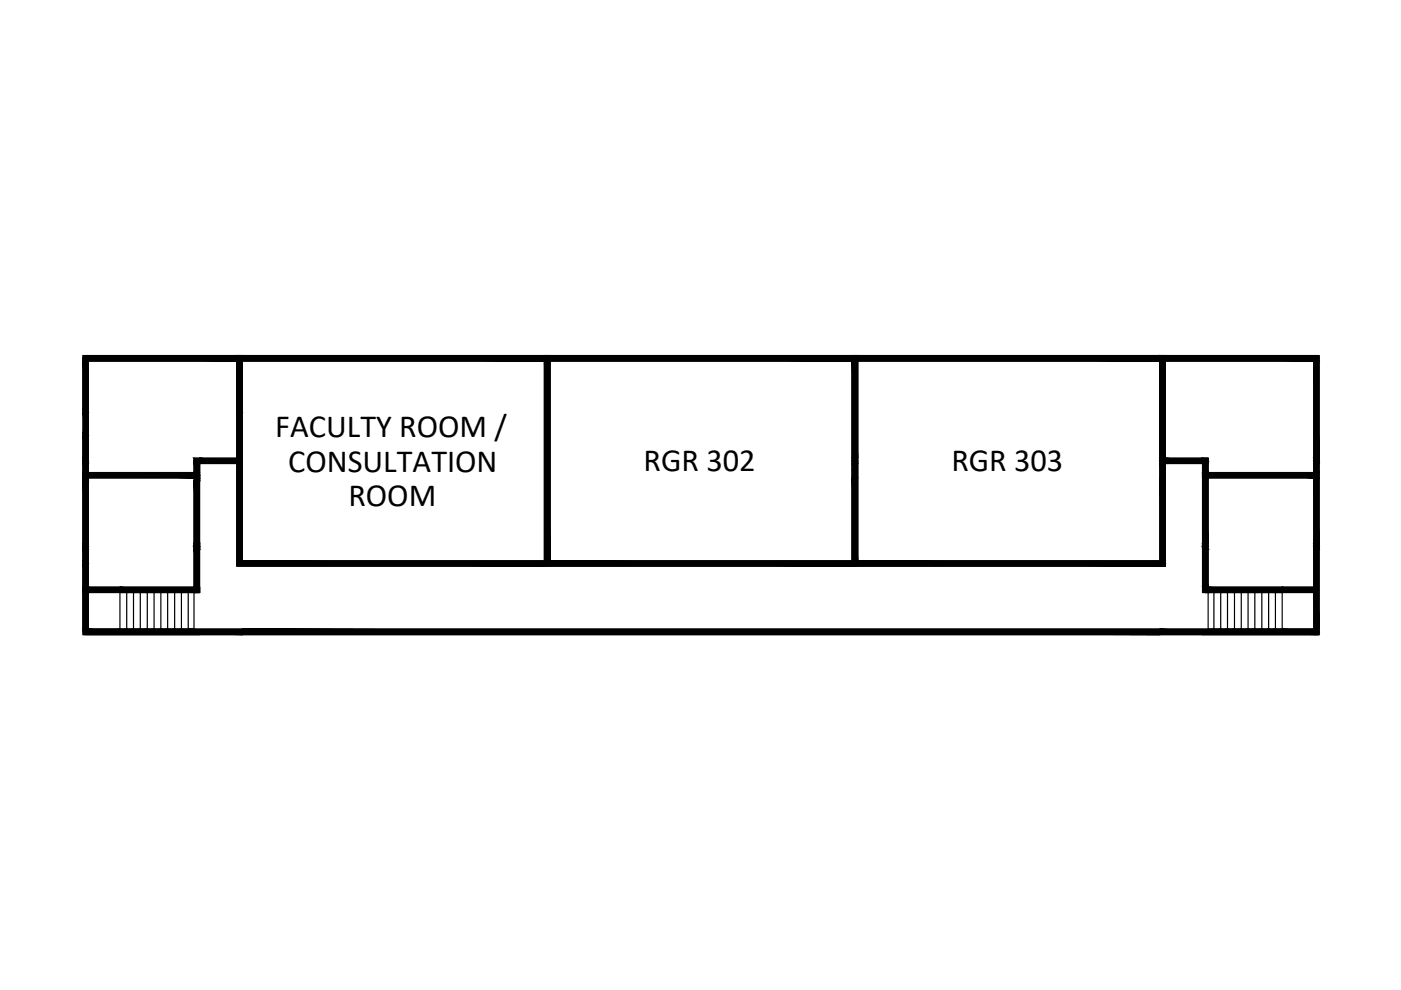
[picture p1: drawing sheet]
<svg xmlns="http://www.w3.org/2000/svg" width="297mm" height="210mm" viewBox="0 0 297 210" stroke-linecap="round" stroke-linejoin="round" font-family="sans-serif">
<defs><g id="words">
<g font-size="6.9">
<text x="58.4" y="92.7">FACULTY ROOM /</text>
<text x="61.1" y="100">CONSULTATION</text>
<text x="136.5" y="99.9">RGR 302</text>
<text x="201.7" y="99.9">RGR 303</text>
<text x="73.9" y="107.3">ROOM</text>
</g>
</g></defs>
<!-- layer: hatches -->
<g fill="#000" stroke="#000" stroke-width=".21">
<path d="M18.1 133.4v.6zM18.7 133.4v.6zM25.4 133.4v.6z"/>
<path d="M17.6 76l.5 .6v-.6zM17.6 76l.5 .6h-.5z"/>
<path d="M17.6 76.6l.5 10.3v-10.3zM17.6 76.6l.5 10.3h-.5z"/>
<path d="M18.1 76l.6 .6v-.6zM18.1 76l.6 .6h-.6z"/>
<path d="M18.1 76.6l.6 10.3v-10.3zM18.1 76.6l.6 10.3h-.6z"/>
<path d="M17.6 75.4l32.6 .6v-.6zM17.6 75.4l32.6 .6h-32.6z"/>
<path d="M18.7 76l31.5 .6v-.6zM18.7 76l31.5 .6h-31.5z"/>
<path d="M50.2 76l.6 .6v-.6zM50.2 76l.6 .6h-.6z"/>
<path d="M50.2 76.6l.6 10.3v-10.3zM50.2 76.6l.6 10.3h-.6z"/>
<path d="M50.2 76l.6 43.5v-43.5zM50.2 76l.6 43.5h-.6z"/>
<path d="M50.2 75.4l1.2 .6v-.6zM50.2 75.4l1.2 .6h-1.2z"/>
<path d="M50.8 76l.6 .6v-.6zM50.8 76l.6 .6h-.6z"/>
<path d="M50.8 76.6l.6 10.3v-10.3zM50.8 76.6l.6 10.3h-.6z"/>
<path d="M50.2 75.4l65.2 .6v-.6zM50.2 75.4l65.2 .6h-65.2z"/>
<path d="M51.4 76l64.6 .6v-.6zM51.4 76l64.6 .6h-64.6z"/>
<path d="M115.4 76.6l.6 42.3v-42.3zM115.4 76.6l.6 42.3h-.6z"/>
<path d="M51.4 75.4l65.2 .6v-.6zM51.4 75.4l65.2 .6h-65.2z"/>
<path d="M116 76.6l.6 42.3v-42.3zM116 76.6l.6 42.3h-.6z"/>
<path d="M115.4 75.4l65.3 .6v-.6zM115.4 75.4l65.3 .6h-65.3z"/>
<path d="M116 76l64.7 .6v-.6zM116 76l64.7 .6h-64.7z"/>
<path d="M180.7 76l.6 .6v-.6zM180.7 76l.6 .6h-.6z"/>
<path d="M180.7 76.6l.6 20.5v-20.5zM180.7 76.6l.6 20.5h-.6z"/>
<path d="M181.3 76.6l.5 20.5v-20.5zM181.3 76.6l.5 20.5h-.5z"/>
<path d="M180.7 75.4l65.2 .6v-.6zM180.7 75.4l65.2 .6h-65.2z"/>
<path d="M181.3 76l64.6 .6v-.6zM181.3 76l64.6 .6h-64.6z"/>
<path d="M245.9 76l.6 .6v-.6zM245.9 76l.6 .6h-.6z"/>
<path d="M245.9 76.6l.6 20.5v-20.5zM245.9 76.6l.6 20.5h-.6z"/>
<path d="M245.9 75.4l1.2 .6v-.6zM245.9 75.4l1.2 .6h-1.2z"/>
<path d="M246.5 76l.6 .6v-.6zM246.5 76l.6 .6h-.6z"/>
<path d="M246.5 76.6l.6 20.5v-20.5zM246.5 76.6l.6 20.5h-.6z"/>
<path d="M247.1 76l32 .6v-.6zM247.1 76l32 .6h-32z"/>
<path d="M278.5 76.6l.6 20.5v-20.5zM278.5 76.6l.6 20.5h-.6z"/>
<path d="M247.1 75.4l32.6 .6v-.6zM247.1 75.4l32.6 .6h-32.6z"/>
<path d="M279.1 76l.6 .6v-.6zM279.1 76l.6 .6h-.6z"/>
<path d="M279.1 76.6l.6 20.5v-20.5zM279.1 76.6l.6 20.5h-.6z"/>
<path d="M17.6 86.9l.5 .5v-.5zM17.6 86.9l.5 .5h-.5z"/>
<path d="M17.6 87.4l.5 4.3v-4.3zM17.6 87.4l.5 4.3h-.5z"/>
<path d="M17.6 91.7l.5 .6v-.6zM17.6 91.7l.5 .6h-.5z"/>
<path d="M17.6 92.3l.5 4.8v-4.8zM17.6 92.3l.5 4.8h-.5z"/>
<path d="M17.6 97.1l.5 .6v-.6zM17.6 97.1l.5 .6h-.5z"/>
<path d="M17.6 97.7l.5 .6v-.6zM17.6 97.7l.5 .6h-.5z"/>
<path d="M17.6 98.3l.5 1.9v-1.9zM17.6 98.3l.5 1.9h-.5z"/>
<path d="M18.1 86.9l.6 .5v-.5zM18.1 86.9l.6 .5h-.6z"/>
<path d="M18.1 87.4l.6 4.3v-4.3zM18.1 87.4l.6 4.3h-.6z"/>
<path d="M18.1 91.7l.6 .6v-.6zM18.1 91.7l.6 .6h-.6z"/>
<path d="M18.1 92.3l.6 4.8v-4.8zM18.1 92.3l.6 4.8h-.6z"/>
<path d="M18.1 97.1l.6 .6v-.6zM18.1 97.1l.6 .6h-.6z"/>
<path d="M18.1 97.7l.6 .6v-.6zM18.1 97.7l.6 .6h-.6z"/>
<path d="M18.1 98.3l.6 1.9v-1.9zM18.1 98.3l.6 1.9h-.6z"/>
<path d="M41.1 97.7l.6 .6v-.6zM41.1 97.7l.6 .6h-.6z"/>
<path d="M41.1 98.3l.6 1.9v-1.9zM41.1 98.3l.6 1.9h-.6z"/>
<path d="M41.1 97.1l1.2 .6v-.6zM41.1 97.1l1.2 .6h-1.2z"/>
<path d="M41.7 97.7l.6 .6v-.6zM41.7 97.7l.6 .6h-.6z"/>
<path d="M41.7 98.3l.6 1.9v-1.9zM41.7 98.3l.6 1.9h-.6z"/>
<path d="M42.3 97.1l7.9 .6v-.6zM42.3 97.1l7.9 .6h-7.9z"/>
<path d="M42.3 97.7l7.9 .6v-.6zM42.3 97.7l7.9 .6h-7.9z"/>
<path d="M50.8 86.9l.6 .5v-.5zM50.8 86.9l.6 .5h-.6z"/>
<path d="M50.8 87.4l.6 31.5v-31.5zM50.8 87.4l.6 31.5h-.6z"/>
<path d="M180.7 97.1l.6 .6v-.6zM180.7 97.1l.6 .6h-.6z"/>
<path d="M180.7 97.7l.6 .6v-.6zM180.7 97.7l.6 .6h-.6z"/>
<path d="M180.7 98.3l.6 3v-3zM180.7 98.3l.6 3h-.6z"/>
<path d="M181.3 97.1l.5 .6v-.6zM181.3 97.1l.5 .6h-.5z"/>
<path d="M181.3 97.7l.5 .6v-.6zM181.3 97.7l.5 .6h-.5z"/>
<path d="M181.3 98.3l.5 3v-3zM181.3 98.3l.5 3h-.5z"/>
<path d="M245.9 97.1l.6 .6v-.6zM245.9 97.1l.6 .6h-.6z"/>
<path d="M245.9 97.7l.6 .6v-.6zM245.9 97.7l.6 .6h-.6z"/>
<path d="M245.9 98.3l.6 3v-3zM245.9 98.3l.6 3h-.6z"/>
<path d="M246.5 97.1l.6 .6v-.6zM246.5 97.1l.6 .6h-.6z"/>
<path d="M246.5 97.7l.6 .6v-.6zM246.5 97.7l.6 .6h-.6z"/>
<path d="M246.5 98.3l.6 3v-3zM246.5 98.3l.6 3h-.6z"/>
<path d="M247.1 97.1l7.9 .6v-.6zM247.1 97.1l7.9 .6h-7.9z"/>
<path d="M247.1 97.7l7.9 .6v-.6zM247.1 97.7l7.9 .6h-7.9z"/>
<path d="M255 97.7l.6 .6v-.6zM255 97.7l.6 .6h-.6z"/>
<path d="M255 98.3l.6 1.9v-1.9zM255 98.3l.6 1.9h-.6z"/>
<path d="M255 97.1l1.1 .6v-.6zM255 97.1l1.1 .6h-1.1z"/>
<path d="M255.6 97.7l.5 .6v-.6zM255.6 97.7l.5 .6h-.5z"/>
<path d="M255.6 98.3l.5 1.9v-1.9zM255.6 98.3l.5 1.9h-.5z"/>
<path d="M278.5 97.1l.6 .6v-.6zM278.5 97.1l.6 .6h-.6z"/>
<path d="M278.5 97.7l.6 .6v-.6zM278.5 97.7l.6 .6h-.6z"/>
<path d="M278.5 98.3l.6 1.9v-1.9zM278.5 98.3l.6 1.9h-.6z"/>
<path d="M279.1 97.1l.6 .6v-.6zM279.1 97.1l.6 .6h-.6z"/>
<path d="M279.1 97.7l.6 .6v-.6zM279.1 97.7l.6 .6h-.6z"/>
<path d="M279.1 98.3l.6 1.9v-1.9zM279.1 98.3l.6 1.9h-.6z"/>
<path d="M17.6 100.2l.5 .6v-.6zM17.6 100.2l.5 .6h-.5z"/>
<path d="M17.6 100.8l.5 .5v-.5zM17.6 100.8l.5 .5h-.5z"/>
<path d="M17.6 101.3l.5 .6v-.6zM17.6 101.3l.5 .6h-.5z"/>
<path d="M17.6 101.9l.5 13.4v-13.4zM17.6 101.9l.5 13.4h-.5z"/>
<path d="M17.6 115.3l.5 .6v-.6zM17.6 115.3l.5 .6h-.5z"/>
<path d="M17.6 115.9l.5 .5v-.5zM17.6 115.9l.5 .5h-.5z"/>
<path d="M17.6 116.4l.5 2.5v-2.5zM17.6 116.4l.5 2.5h-.5z"/>
<path d="M17.6 118.9l.5 .6v-.6zM17.6 118.9l.5 .6h-.5z"/>
<path d="M17.6 119.5l.5 5v-5zM17.6 119.5l.5 5h-.5z"/>
<path d="M18.1 100.2l.6 .6v-.6zM18.1 100.2l.6 .6h-.6z"/>
<path d="M18.1 100.8l.6 .5v-.5zM18.1 100.8l.6 .5h-.6z"/>
<path d="M18.1 101.3l.6 .6v-.6zM18.1 101.3l.6 .6h-.6z"/>
<path d="M18.1 101.9l.6 13.4v-13.4zM18.1 101.9l.6 13.4h-.6z"/>
<path d="M18.1 115.3l.6 .6v-.6zM18.1 115.3l.6 .6h-.6z"/>
<path d="M18.1 115.9l.6 .5v-.5zM18.1 115.9l.6 .5h-.6z"/>
<path d="M18.1 116.4l.6 2.5v-2.5zM18.1 116.4l.6 2.5h-.6z"/>
<path d="M18.1 118.9l.6 .6v-.6zM18.1 118.9l.6 .6h-.6z"/>
<path d="M18.1 119.5l.6 5v-5zM18.1 119.5l.6 5h-.6z"/>
<path d="M18.7 100.2l22.4 .6v-.6zM18.7 100.2l22.4 .6h-22.4z"/>
<path d="M18.7 100.8l22.4 .5v-.5zM18.7 100.8l22.4 .5h-22.4z"/>
<path d="M41.1 100.2l.6 .6v-.6zM41.1 100.2l.6 .6h-.6z"/>
<path d="M41.1 100.8l.6 .5v-.5zM41.1 100.8l.6 .5h-.6z"/>
<path d="M41.1 101.3l.6 .6v-.6zM41.1 101.3l.6 .6h-.6z"/>
<path d="M41.1 101.9l.6 13.4v-13.4zM41.1 101.9l.6 13.4h-.6z"/>
<path d="M41.1 115.3l.6 .6v-.6zM41.1 115.3l.6 .6h-.6z"/>
<path d="M41.7 100.2l.6 .6v-.6zM41.7 100.2l.6 .6h-.6z"/>
<path d="M41.7 100.8l.6 .5v-.5zM41.7 100.8l.6 .5h-.6z"/>
<path d="M41.7 101.3l.6 .6v-.6zM41.7 101.3l.6 .6h-.6z"/>
<path d="M41.7 101.9l.6 13.4v-13.4zM41.7 101.9l.6 13.4h-.6z"/>
<path d="M41.7 115.3l.6 .6v-.6zM41.7 115.3l.6 .6h-.6z"/>
<path d="M41.1 115.9l1.2 .5v-.5zM41.1 115.9l1.2 .5h-1.2z"/>
<path d="M41.1 116.4l1.2 9.2v-9.2zM41.1 116.4l1.2 9.2h-1.2z"/>
<path d="M50.2 119.5l65.2 .5v-.5zM50.2 119.5l65.2 .5h-65.2z"/>
<path d="M50.8 118.9l65.2 .6v-.6zM50.8 118.9l65.2 .6h-65.2z"/>
<path d="M116 118.9l64.7 .6v-.6zM116 118.9l64.7 .6h-64.7z"/>
<path d="M115.4 119.5l65.3 .5v-.5zM115.4 119.5l65.3 .5h-65.3z"/>
<path d="M180.7 101.3l.6 17.6v-17.6zM180.7 101.3l.6 17.6h-.6z"/>
<path d="M180.7 118.9l.6 .6v-.6zM180.7 118.9l.6 .6h-.6z"/>
<path d="M181.3 101.3l.5 17.6v-17.6zM181.3 101.3l.5 17.6h-.5z"/>
<path d="M245.9 101.3l.6 17.6v-17.6zM245.9 101.3l.6 17.6h-.6z"/>
<path d="M181.3 118.9l65.2 .6v-.6zM181.3 118.9l65.2 .6h-65.2z"/>
<path d="M246.5 101.3l.6 17.6v-17.6zM246.5 101.3l.6 17.6h-.6z"/>
<path d="M246.5 118.9l.6 .6v-.6zM246.5 118.9l.6 .6h-.6z"/>
<path d="M180.7 119.5l66.4 .5v-.5zM180.7 119.5l66.4 .5h-66.4z"/>
<path d="M255 100.2l.6 1.1v-1.1zM255 100.2l.6 1.1h-.6z"/>
<path d="M255 101.3l.6 14v-14zM255 101.3l.6 14h-.6z"/>
<path d="M255 115.3l.6 .6v-.6zM255 115.3l.6 .6h-.6z"/>
<path d="M255.6 100.2l.5 1.1v-1.1zM255.6 100.2l.5 1.1h-.5z"/>
<path d="M255.6 101.3l.5 14v-14zM255.6 101.3l.5 14h-.5z"/>
<path d="M255.6 115.3l.5 .6v-.6zM255.6 115.3l.5 .6h-.5z"/>
<path d="M255 115.9l1.1 .5v-.5zM255 115.9l1.1 .5h-1.1z"/>
<path d="M255 116.4l1.1 8.1v-8.1zM255 116.4l1.1 8.1h-1.1z"/>
<path d="M256.1 100.2l22.4 1.1v-1.1zM256.1 100.2l22.4 1.1h-22.4z"/>
<path d="M278.5 100.2l.6 1.1v-1.1zM278.5 100.2l.6 1.1h-.6z"/>
<path d="M278.5 101.3l.6 14v-14zM278.5 101.3l.6 14h-.6z"/>
<path d="M278.5 115.3l.6 .6v-.6zM278.5 115.3l.6 .6h-.6z"/>
<path d="M278.5 115.9l.6 .5v-.5zM278.5 115.9l.6 .5h-.6z"/>
<path d="M278.5 116.4l.6 8.1v-8.1zM278.5 116.4l.6 8.1h-.6z"/>
<path d="M279.1 100.2l.6 1.1v-1.1zM279.1 100.2l.6 1.1h-.6z"/>
<path d="M279.1 101.3l.6 14v-14zM279.1 101.3l.6 14h-.6z"/>
<path d="M279.1 115.3l.6 .6v-.6zM279.1 115.3l.6 .6h-.6z"/>
<path d="M279.1 115.9l.6 .5v-.5zM279.1 115.9l.6 .5h-.6z"/>
<path d="M279.1 116.4l.6 17v-17zM279.1 116.4l.6 17h-.6z"/>
<path d="M17.6 124.5l.5 8.9v-8.9zM17.6 124.5l.5 8.9h-.5z"/>
<path d="M17.6 133.4l.5 .6v-.6zM17.6 133.4l.5 .6h-.5z"/>
<path d="M18.1 124.5l.6 1.1v-1.1zM18.1 124.5l.6 1.1h-.6z"/>
<path d="M18.1 125.6l.6 7.8v-7.8zM18.1 125.6l.6 7.8h-.6z"/>
<path d="M18.1 133.4l.6 .6v-.6zM18.1 133.4l.6 .6h-.6z"/>
<path d="M18.7 124.5l6.7 1.1v-1.1zM18.7 124.5l6.7 1.1h-6.7z"/>
<path d="M18.7 133.4l6.7 .6v-.6zM18.7 133.4l6.7 .6h-6.7z"/>
<path d="M25.4 133.4l1.5 .6v-.6zM25.4 133.4l1.5 .6h-1.5z"/>
<path d="M26.9 133.4l1.4 .6v-.6zM26.9 133.4l1.4 .6h-1.4z"/>
<path d="M28.3 133.4l1.4 .6v-.6zM28.3 133.4l1.4 .6h-1.4z"/>
<path d="M29.7 133.4l1.5 .6v-.6zM29.7 133.4l1.5 .6h-1.5z"/>
<path d="M31.2 133.4l1.5 .6v-.6zM31.2 133.4l1.5 .6h-1.5z"/>
<path d="M32.7 133.4l1.4 .6v-.6zM32.7 133.4l1.4 .6h-1.4z"/>
<path d="M34.1 133.4l1.4 .6v-.6zM34.1 133.4l1.4 .6h-1.4z"/>
<path d="M35.5 133.4l1.5 .6v-.6zM35.5 133.4l1.5 .6h-1.5z"/>
<path d="M37 133.4l1.5 .6v-.6zM37 133.4l1.5 .6h-1.5z"/>
<path d="M38.5 133.4l1.4 .6v-.6zM38.5 133.4l1.4 .6h-1.4z"/>
<path d="M25.4 124.5l15.7 1.1v-1.1zM25.4 124.5l15.7 1.1h-15.7z"/>
<path d="M17.6 134l33.8 .6v-.6zM17.6 134l33.8 .6h-33.8z"/>
<path d="M39.9 133.4l11.5 .6v-.6zM39.9 133.4l11.5 .6h-11.5z"/>
<path d="M51.4 133.4l194.5 .6v-.6zM51.4 133.4l194.5 .6h-194.5z"/>
<path d="M51.4 134l194.5 .6v-.6zM51.4 134l194.5 .6h-194.5z"/>
<path d="M255 124.5l1.1 1.1v-1.1zM255 124.5l1.1 1.1h-1.1z"/>
<path d="M245.9 133.4l11.5 .6v-.6zM245.9 133.4l11.5 .6h-11.5z"/>
<path d="M257.4 133.4l1.4 .6v-.6zM257.4 133.4l1.4 .6h-1.4z"/>
<path d="M258.8 133.4l1.5 .6v-.6zM258.8 133.4l1.5 .6h-1.5z"/>
<path d="M260.3 133.4l1.4 .6v-.6zM260.3 133.4l1.4 .6h-1.4z"/>
<path d="M261.7 133.4l1.5 .6v-.6zM261.7 133.4l1.5 .6h-1.5z"/>
<path d="M263.2 133.4l1.4 .6v-.6zM263.2 133.4l1.4 .6h-1.4z"/>
<path d="M264.6 133.4l1.5 .6v-.6zM264.6 133.4l1.5 .6h-1.5z"/>
<path d="M266.1 133.4l1.4 .6v-.6zM266.1 133.4l1.4 .6h-1.4z"/>
<path d="M267.5 133.4l1.5 .6v-.6zM267.5 133.4l1.5 .6h-1.5z"/>
<path d="M269 133.4l1.4 .6v-.6zM269 133.4l1.4 .6h-1.4z"/>
<path d="M256.1 124.5l15.8 1.1v-1.1zM256.1 124.5l15.8 1.1h-15.8z"/>
<path d="M270.4 133.4l1.5 .6v-.6zM270.4 133.4l1.5 .6h-1.5z"/>
<path d="M271.9 124.5l6.6 1.1v-1.1zM271.9 124.5l6.6 1.1h-6.6z"/>
<path d="M278.5 124.5l.6 1.1v-1.1zM278.5 124.5l.6 1.1h-.6z"/>
<path d="M278.5 125.6l.6 7.8v-7.8zM278.5 125.6l.6 7.8h-.6z"/>
<path d="M271.9 133.4l7.2 .6v-.6zM271.9 133.4l7.2 .6h-7.2z"/>
<path d="M279.1 133.4l.6 .6v-.6zM279.1 133.4l.6 .6h-.6z"/>
<path d="M245.9 134l33.8 .6v-.6zM245.9 134l33.8 .6h-33.8z"/>
</g>
<!-- layer: 1 - G -->
<g fill="none" stroke="#000" stroke-width=".25">
<path d="M17.6 76v58M18.1 76h261v58h-261zM18.7 76v58M50.2 75.4h66.4v44.6h-66.4zM50.8 76v43.5h195.7v-43.5M50.8 76h65.2v43.5h-65.2zM51.4 76.6h64v42.3h-64zM115.4 75.4h66.4v44.6h-66.4zM116 76h65.3v43.5h-65.3zM116 76v43.5M116.6 76.6h64.1v42.3h-64.1zM180.7 75.4h66.4v44.6h-66.4z"/>
<path d="M181.3 76h65.2v43.5h-65.2zM181.3 76v43.5M181.8 76.6h64.1v42.3h-64.1zM18.1 92.3h.6h-.6v9h.6M18.1 86.9h.6h-.6v-10.9h32.7v10.9h-.6h.6M18.7 91.7h-1.1v10.2h1.1M18.7 86.3v-9.7h31.5v9.7M18.7 87.4h-1.1v-12h33.8v12h-1.2M41.7 97.7v3.6h-.6h.6v14.6h-.6h.6zM42.3 97.7v4.2h-1.2v13.4h1.2M246.5 97.7h9.1M255.6 97.7h-9.1v-21.7h32.6v58h-23.5"/>
<path d="M255.6 97.7v18.2h.5h-.5zM18.1 101.3h.6M18.1 115.9h.6M18.7 101.3h-.6v14.6h.6M18.7 100.8h-1.1v15.6h1.1v17h22.4v-9.2M18.7 115.9h-.6v18.1h23.6M18.7 115.3h-1.1v19.3h24.7M41.1 100.8h1.2v15.6h-1.2M41.1 101.3h.6M255 115.3h1.1v-17h-10.2v-22.9h33.8v22.9h-1.2v17h1.2v19.3h-24.7M256.1 116.4h-1.1v-19.3h-7.9v-20.5h31.4v20.5h1.2v19.3h-1.2v17h-22.4v-9.2M18.1 134.6h261"/>
<path d="M18.1 133.4h261M25.4 124.5v9.5M25.4 125.6h16.3M26.9 125.6v8.4M28.3 125.6v8.4M29.7 125.6v8.4M31.2 125.6v8.4M32.7 125.6v8.4M34.1 125.6v8.4M35.5 125.6v8.4M37 125.6v8.4M38.5 125.6v8.4"/>
<path d="M39.9 125.6v8.4M255.6 125.6h16.3M257.4 125.6v8.4M258.8 125.6v8.4M260.3 125.6v8.4M261.7 125.6v8.4M263.2 125.6v8.4M264.6 125.6v8.4M266.1 125.6v8.4M267.5 125.6v8.4M269 125.6v8.4M270.4 125.6v8.4"/>
<path d="M271.9 124.5v9.5"/>
</g>
<!-- layer: 0 -->
<g fill="none" stroke="#000" stroke-width=".25">
<path d="M41.1 97.7h1.2v3.1h-1.2zM41.1 97.1h1.2v1.2h-1.2zM42.3 97.1h9.1v1.2h-9.1zM255 97.1h1.1v1.2h-1.1zM278.5 97.1h1.2v1.2h-1.2zM17.6 100.2h23.5v1.1h-23.5zM18.7 100.2h-1.1v1.1h1.1M41.1 100.8h1.2v1.1h-1.2zM41.1 115.3h1.2v10.3h-1.2zM41.1 115.3h1.2v1.1h-1.2zM41.1 100.2v1.1M51.4 118.9v1.1"/>
<path d="M245.9 118.9v1.1M255 100.2h23.5v1.1h-23.5v-1.1v1.1h1.1v-1.1zM255 115.3h1.1v10.3h-1.1zM278.5 115.3h1.2v1.1h-1.2zM18.7 124.5h23.6v1.1h-23.6zM41.1 124.5h1.2v1.1h-1.2zM51.4 133.4v1.2M245.9 133.4v1.2M256.1 124.5h23v1.1h-23.5"/>
</g>
<use href="#words"/>
</svg>
